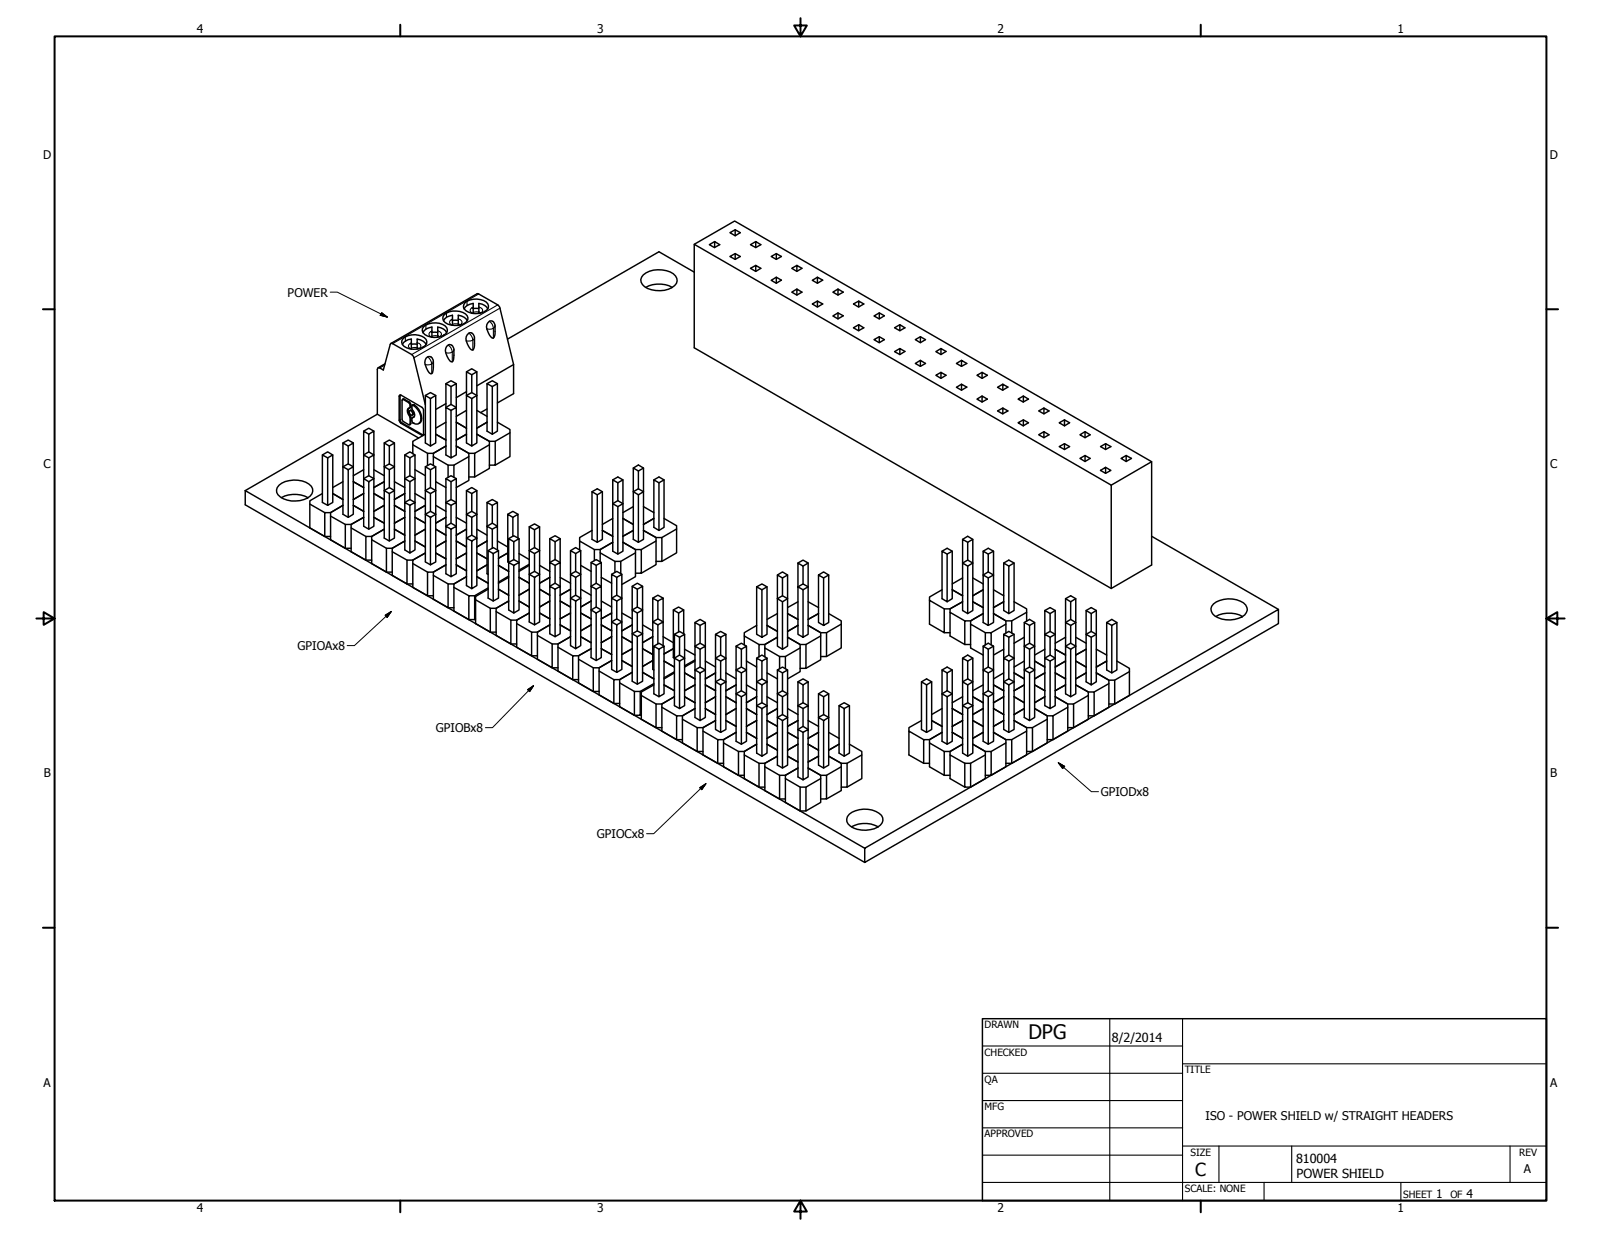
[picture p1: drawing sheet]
<svg xmlns="http://www.w3.org/2000/svg" width="559mm" height="432mm" viewBox="0 0 559 432" stroke-linecap="round" stroke-linejoin="round" font-family="sans-serif">
<defs><g id="words">
<text font-size="7" x="359" y="362.6">DPG</text>
<text font-size="6.3" x="417.2" y="410.6">C</text>
<g font-size="4.4">
<text x="388.1" y="363.7">8/2/2014</text>
<text x="452.4" y="406">810004</text>
<text x="452.5" y="411.2">POWER SHIELD</text>
</g>
<g font-size="4.2">
<text x="68.7" y="11.7">4</text>
<text x="208.4" y="11.7">3</text>
<text x="348.1" y="11.7">2</text>
<text x="487.8" y="11.7">1</text>
<text x="15.1" y="55.5">D</text>
<text x="540.9" y="55.5">D</text>
<text x="100.4" y="103.5">POWER</text>
<text x="15.2" y="163.4">C</text>
<text x="541" y="163.4">C</text>
<text x="103.8" y="226.9">GPIOAx8</text>
<text x="152.1" y="255.5">GPIOBx8</text>
<text x="15.3" y="271.4">B</text>
<text x="541.1" y="271.4">B</text>
<text x="384.2" y="277.9">GPIODx8</text>
<text x="208.3" y="292.5">GPIOCx8</text>
<text x="15.2" y="379.3">A</text>
<text x="541" y="379.3">A</text>
<text x="420.8" y="391.1">ISO - POWER SHIELD w/ STRAIGHT HEADERS</text>
<text x="531.9" y="409.4">A</text>
<text x="501.3" y="418.3">1</text>
<text x="511.8" y="418.3">4</text>
<text x="68.7" y="423.2">4</text>
<text x="208.4" y="423.2">3</text>
<text x="348.1" y="423.2">2</text>
<text x="487.8" y="423.2">1</text>
</g>
<g font-size="3.5">
<text x="343.7" y="358.9">DRAWN</text>
<text x="343.7" y="368.5">CHECKED</text>
<text x="413.5" y="374.6">TITLE</text>
<text x="343.7" y="378">QA</text>
<text x="343.7" y="387.5">MFG</text>
<text x="343.7" y="397.1">APPROVED</text>
<text x="415.5" y="403.4">SIZE</text>
<text x="530.3" y="403.4">REV</text>
<text x="413.5" y="416.1">SCALE: NONE</text>
<text x="489.7" y="418.3">SHEET</text>
<text x="506.2" y="418.3">OF</text>
</g>
</g></defs>
<!-- layer: Visible (ANSI) -->
<g fill="none" stroke="#000" stroke-width=".51">
<path d="M224.5 95.9a9 9 0 0 1 11.3 .4 2.55 2.55 0 0 1-1.3 4.1 9.1 9.1 0 0 1-10.3-1.1 2.32 2.32 0 0 1 .3-3.4zM242.3 85.3l14.1-8.1 145.6 84v36l-14.1 8.2-145.6-84v-36.1l145.6 84.1v36M242.3 95l-12.3-7.1-52.8 30.5M249.4 84.3l-1.8 1.1 1.8 1 1.8-1-1.8-1.1v2.1M256.6 88.5l-1.8 1 1.8 1.1 1.8-1.1-1.8-1v2.1M256.6 80.2l-1.8 1 1.8 1.1 1.8-1.1-1.8-1v2.1M263.8 92.6l-1.9 1.1 1.9 1 1.8-1-1.8-1.1v2.1M263.8 84.3l-1.9 1.1 1.9 1 1.8-1-1.8-1.1v2.1M271 96.8l-1.8 1.1 1.8 1 1.7-1.1-1.7-1v2.1M271 88.5l-1.8 1 1.8 1.1 1.7-1.1-1.7-1v2.1M278.1 92.6l-1.7 1.1 1.7 1 1.8-1-1.8-1.1v2.1M285.3 96.8l-1.8 1.1 1.8 1 1.8-1.1-1.8-1v2.1"/>
<path d="M165.2 107.7v1.7M225.4 100.3a9.7 9.7 0 0 1 9.2 0M278.1 100.9l-1.7 1.1 1.7 1 1.8-1-1.8-1.1v2.1M285.3 105.1l-1.8 1 1.8 1.1 1.8-1.1-1.8-1v2M292.5 109.2l-1.8 1.1 1.8 1 1.8-1.1-1.8-1v2.1M292.5 100.9l-1.8 1.1 1.8 1 1.8-1-1.8-1.1v2.1M299.7 113.3l-1.8 1.1 1.8 1 1.8-1-1.8-1.1v2.1M299.7 105.1l-1.8 1 1.8 1.1 1.8-1.1-1.8-1v2M306.9 117.5l-1.8 1.1 1.8 1 1.8-1-1.8-1.1v2.1M306.9 109.2l-1.8 1.1 1.8 1 1.8-1.1-1.8-1v2.1M314.1 113.3l-1.9 1.1 1.9 1 1.7-1-1.7-1.1v2.1M321.2 117.5l-1.7 1.1 1.7 1 1.8-1-1.8-1.1v2.1"/>
<path d="M148.5 138l1.7-1 1.9 1M150.2 139.1l1.9-1.1v16.6l-1.9 1.1zM150.2 139.1l-1.7-1.1v16.6l1.7 1.1M155.6 133.9l1.8-1 1.9 1M157.4 134.9l-1.8-1v8.3l1.8-1 1.9 1v-8.3l-1.9 1v6.3M162.8 129.8l1.9-1.1 1.7 1.1M164.7 130.8l-1.9-1v8.2l1.9-1 1.7 1v-8.2l-1.7 1v6.2M164.7 139.1l1.7-1.1v16.6l-1.7 1.1zM164.7 139.1l-1.9-1.1v16.6l1.9 1.1M170 133.9l1.8-1 1.8 1M171.8 134.9l1.8-1v16.6l-1.8 1.1zM171.8 134.9l-1.8-1v16.6l1.8 1.1"/>
<path d="M314.1 121.7l-1.9 1 1.9 1.1 1.7-1.1-1.7-1v2.1M321.2 125.8l-1.7 1.1 1.7 1 1.8-1-1.8-1.1v2.1M328.4 130l-1.8 1 1.8 1.1 1.8-1.1-1.8-1v2M328.4 121.7l-1.8 1 1.8 1.1 1.8-1.1-1.8-1v2.1M335.6 134.1l-1.8 1.1 1.8 1 1.8-1.1-1.8-1v2.1M335.6 125.8l-1.8 1.1 1.8 1 1.8-1-1.8-1.1v2.1M342.8 138.2l-1.8 1.1 1.8 1 1.8-1-1.8-1.1v2.1M342.8 130l-1.8 1 1.8 1.1 1.8-1.1-1.8-1v2M350 134.1l-1.8 1.1 1.7 1 1.9-1.1-1.8-1v2.1M357.2 138.2l-1.9 1.1 1.8 1 1.9-1-1.8-1.1v2.1M112.5 158.8l1.9-1.1 1.7 1.1M114.4 159.8l1.7-1v16.6l-1.7 1z"/>
<path d="M114.4 159.8l-1.9-1v16.6l1.9 1M119.7 154.6l1.8-1 1.8 1M121.5 155.7l-1.8-1.1v8.3l1.8-1 1.8 1v-8.3l-1.8 1.1v6.2M126.9 150.5l1.8-1 1.8 1M128.7 151.6l-1.8-1.1v8.3l1.8-1.1 1.8 1.1v-8.3l-1.8 1.1v6.1M128.7 159.8l-1.8-1v8.3l1.8-1 1.8 1v-8.3l-1.8 1v6.3M131.7 144.6l-46.1 26.7M134.1 154.6l1.8-1 1.8 1M135.9 155.7l-1.8-1.1v8.3l1.8-1 1.8 1v-8.3l-1.8 1.1v6.2M141.3 158.8l1.8-1.1 1.7 1.1M143.1 159.8l-1.8-1v8.3l1.8-1 1.7 1v-8.3l-1.7 1v6.3M144.1 155.3l5.1 2.9"/>
<path d="M148.5 151.6l-4.4 2.5v4.3M151.3 159.4l5.1 3M152.1 151.6l3.5 2M155.6 147.4l-3.5 2.1M157.4 143.3l1.9-1.1v16.6l-1.9 1zM157.4 143.3l-1.8-1.1v16.6l1.8 1M159.3 147.4l3.5 2.1M162.8 151.6l-3.5 2M162.8 143.3l-3.5 2.1M163.6 159.4l-5.2 3v4.2M165.7 158.2h-2.1l-4.3-2.5 4.3 2.5v9.5l-4.3 2.5M166.4 143.3l3.6 2.1"/>
<path d="M170 147.4l-3.6 2.1M170.8 155.3l-5.1 2.9v8.3h-2.1M172.8 154.1h-2l-4.4-2.5 4.4 2.5v9.4l-5.1 3M173.6 147.4l4.4 2.5v9.5l-5.2 3M178 151.1l-5.2 3v8.3h-2M350 142.4l-1.8 1 1.7 1.1 1.9-1.1-1.8-1v2.1M357.2 146.6l-1.9 1 1.8 1.1 1.9-1.1-1.8-1v2.1M364.4 150.7l-1.9 1.1 1.9 1 1.7-1-1.7-1.1v2.1M364.4 142.4l-1.9 1 1.9 1.1 1.7-1.1-1.7-1v2.1M371.5 154.9l-1.8 1 1.8 1 1.8-1-1.8-1v2M371.5 146.6l-1.8 1 1.8 1.1 1.8-1.1-1.8-1v2.1M378.7 159l-1.8 1 1.8 1.1 1.8-1.1-1.8-1v2.1"/>
<path d="M378.7 150.7l-1.8 1.1 1.8 1 1.8-1-1.8-1.1v2.1M385.9 154.9l-1.8 1 1.8 1 1.8-1-1.8-1v2M393.1 159l-1.8 1 1.8 1.1 1.8-1.1-1.8-1v2.1M85.6 171.3v4.9l216.2 124.9M85.6 171.3l216.2 124.8M97.4 169.4a9 9 0 0 1 11.2 .3 2.69 2.69 0 0 1-1.3 4.2 9 9 0 0 1-10.3-1.2 2.4 2.4 0 0 1 .4-3.3zM98.2 173.7a9.9 9.9 0 0 1 9.3 0M108.1 176l5.2 2.9M112.5 172.3l-4.4 2.5v9.5l5.2 3v-8.4h2.1l4.3-2.5-4.3 2.5v9.5l5.1 3v-8.3h2.1l4.3-2.5-4.3 2.5v9.5l5.1 2.9v-8.2h2l4.4-2.6-4.4 2.6v9.4l5.2 3v-8.3h2l4.4-2.6-4.4 2.6v9.5l5.1 2.9v-8.3h2.1l4.4-2.5-4.4 2.5v9.5l5.1 3v-8.3h2.1l4.3-2.5-4.3 2.5v9.5l5.1 3v-8.4h2l4.4-2.5-4.4 2.5v9.5l5.2 3v-8.3h2.1M116.1 172.3l3.6 2.1M119.7 168.1l-3.6 2.1M121.5 164l1.8-1.1v16.6l-1.8 1.1z"/>
<path d="M121.5 164l-1.8-1.1v16.6l1.8 1.1M123.3 168.1l3.6 2.1M123.3 176.4l3.6 2.1M126.9 164l-3.6 2.1M126.9 172.3l-3.6 2.1M128.7 168.1l1.8-1v16.6l-1.8 1zM128.7 168.1l-1.8-1v16.6l1.8 1M130.5 164l3.6 2.1M130.5 172.3l3.6 2.1M134.1 168.1l-3.6 2.1M134.1 176.4l-3.6 2.1M135.9 164l-1.8-1.1v8.4l1.8-1.1 1.8 1.1v-8.4l-1.8 1.1v6.2"/>
<path d="M135.9 172.3l1.8-1v16.5l-1.8 1zM135.9 172.3l-1.8-1v16.5l1.8 1M137.7 168.1l3.6 2.1M137.7 176.4l3.6 2.1M141.3 172.3l-3.6 2.1M143.1 168.1l-1.8-1v8.3l1.8-1 1.7 1v-8.3l-1.7 1v6.3M143.1 176.4l1.7-1v16.6l-1.7 1zM143.1 176.4l-1.8-1v16.6l1.8 1M144.8 164l3.7 2.1M144.8 172.3l3.7 2.1M148.5 162.9l1.7-1 1.9 1M148.5 176.4l-3.7 2.1"/>
<path d="M149.2 162.5v-4.3h2.1l4.3-2.5-4.3 2.5v4.3M150.2 164l-1.7-1.1v8.4l1.7-1.1 1.9 1.1v-8.4l-1.9 1.1v6.2M150.2 172.3l-1.7-1v8.2l1.7-1 1.9 1v-8.2l-1.9 1v6.2M152.1 168.1l3.5 2.1M152.1 176.4l3.5 2.1M155.6 167.1l1.8-1 1.9 1M157.4 168.1l-1.8-1v8.3l1.8-1 1.9 1v-8.3l-1.9 1v6.3M157.4 176.4l-1.8-1v8.3l1.8-1.1 1.9 1.1v-8.3l-1.9 1v6.2M158.4 162.4h-2v4.2M162.8 171.3l1.9-1.1 1.7 1.1M164.7 172.3l-1.9-1v8.2l1.9-1 1.7 1v-8.2l-1.7 1v6.2M170 175.4l1.8-1 1.8 1"/>
<path d="M171.8 176.4l-1.8-1v8.3l1.8-1.1 1.8 1.1v-8.3l-1.8 1v6.2M177.2 179.5l1.8-1 1.8 1M206.6 171.6l1.9-1 1.7 1v16.7l-1.7 1M210.2 171.6l-1.7 1.1v16.6l-1.9-1v-16.7l1.9 1.1M213.9 167.5l1.7-1 1.8 1v8.3l-1.8 1v16.6l-1.7-1v-16.6l1.7 1M215.6 174.8l1.8 1v16.6l-1.8 1M215.6 168.5l-1.7-1v8.3l1.7-1M217.4 167.5l-1.8 1v6.3M221 163.4l1.8-1.1 1.8 1.1v8.2l-1.8 1.1v16.6l-1.8-1v-16.7l1.8 1.1M221 176.8l-3.6 2.1M222.8 170.6l1.8 1v16.7l-1.8 1M222.8 164.4l-1.8-1v8.2l1.8-1"/>
<path d="M224.6 163.4l-1.8 1v6.2M224.6 176.8l3.6 2.1M228.2 167.5l1.8-1 1.8 1v16.6l-1.8 1.1M231.8 167.5l-1.8 1v16.7l-1.8-1.1v-16.6l1.8 1M384.1 164.2l1.8-1.1v2.1zM385.9 163.1l1.8 1.1-1.8 1M402 161.2l-14.1 8.2M113.3 187.3h2.1M115.4 180.1l5.1 3M120.5 191.4h2.1M122.6 184.3l5.1 3M127.7 195.5h2"/>
<path d="M129.7 188.4l5.2 3M130.5 180.6l3.6 2M134.9 199.7h2M136.9 192.6l5.1 2.9M137.7 184.7l3.6 2.1M141.3 180.6l-3.6 2M144.1 196.7l5.1 3M144.8 188.8l3.7 2.1M144.8 180.6l3.7 2M148.5 184.7l-3.7 2.1M150.2 180.6l1.9-1.1v16.7l-1.9 1zM150.2 180.6l-1.7-1.1v16.7l1.7 1"/>
<path d="M152.1 184.7l3.5 2.1M152.1 193l3.5 2.1M155.6 180.6l-3.5 2M155.6 188.8l-3.5 2.1M157.4 184.7l1.9-1v16.6l-1.9 1zM157.4 184.7l-1.8-1v16.6l1.8 1M159.3 180.6l3.5 2M159.3 188.8l3.5 2.1M159.3 197.2l3.5 2.1M162.8 184.7l-3.5 2.1M162.8 193l-3.5 2.1M164.7 180.6l-1.9-1.1v8.3l1.9-1 1.7 1v-8.3l-1.7 1.1v6.2"/>
<path d="M164.7 188.8l1.7-1v16.6l-1.7 1.1zM164.7 188.8l-1.9-1v16.6l1.9 1.1M166.4 184.7l3.6 2.1M166.4 193l3.6 2.1M170 188.8l-3.6 2.1M170 197.2l-3.6 2.1M170.4 192.2l1.7-1.1 1.9 1.1M171.8 191.4v-6.7l1.8-1v8.3M171.8 184.7l-1.8-1v16.6l.4 .2M172.1 193.2l1.9-1v16.6l-1.9 1zM172.1 193.2l-1.7-1v16.6l1.7 1M173.6 188.8l3.6 2.1"/>
<path d="M174 197.4l3.5 2.1M177.2 193l-3.2 1.9M177.5 188l1.8-1 1.9 1M179 187.2v-6.6l1.8-1.1v8.3M179 180.6l-1.8-1.1v16.7l.3 .1M179.3 195.3v-6.2l1.9-1.1v8.3l-1.9-1-1.8 1M179.3 189.1l-1.8-1.1v8.3M179.3 197.4l1.9-1.1v16.6l-1.9 1.1zM179.3 197.4l-1.8-1.1v16.6l1.8 1.1M181.2 193.2l3.5 2.1M184.7 183.9l1.9-1 1.7 1M184.7 197l-3.5 2"/>
<path d="M184.7 197.4l-3.5 2.1M186.6 184.9l-1.9-1v8.3l1.9-1.1 1.7 1.1v-8.3l-1.7 1v6.2M186.6 193.2l-1.9-1v8.3l1.9-1 1.7 1v-8.3l-1.7 1v6.3M188.3 197.4l3.6 2.1M191.9 188l1.8-1 1.8 1M193.7 189.1l-1.8-1.1v8.3l1.8-1 1.8 1v-8.3l-1.8 1.1v6.2M193.7 197.4l-1.8-1.1v8.4l1.8-1.1 1.8 1.1v-8.4l-1.8 1.1v6.2M199.1 192.2l1.8-1.1 1.8 1.1M200.9 193.2l-1.8-1v8.3l1.8-1 1.8 1v-8.3l-1.8 1v6.3M202.7 197.4l3.6 2.1M206.3 196.3l1.8-1 1.8 1M206.6 185.2l-4.3 2.4v1.2"/>
<path d="M207.5 191.8l-5.2-3v3.2M208.1 197.4l-1.8-1.1v8.4l1.8-1.1 1.8 1.1v-8.4l-1.8 1.1v6.2M209.5 193v-1.2l4.4-2.5-4.4 2.5h-2v3.9M210.2 185.2l3.7 2M213.9 181l-3.7 2.1M214.6 199.8v-3.8h2.1v4.2M214.6 196l-5.1-3v3.1M217.4 181l3.6 2.1M221 185.2l-3.6 2M221.8 193l-5.1 3M228.2 181l-3.6 2.1M229 196h2v-8.4h-2l-4.4-2.4 4.4 2.4v9.5l-5.2 3"/>
<path d="M229 188.8l-5.2 3M231.8 181l4.4 2.5v9.5l-5.2 3M236.2 184.7l-5.2 2.9M278.5 196.5l1.8-1 1.8 1v8.4l-1.8 1M282.1 196.5l-1.8 1.1M328.8 192.4l1.8-1 1.8 1v16.6l-1.8 1.1M332.4 192.4l-1.8 1v16.7l-1.8-1.1v-16.6l1.8 1M336 188.3l1.8-1.1 1.7 1.1v8.2l-1.7 1.1v16.6l-1.8-1.1v-16.6l1.8 1.1M337.8 195.5l1.7 1v16.6l-1.7 1.1M337.8 189.3l-1.8-1v8.2l1.8-1M339.5 188.3l-1.7 1v6.2M343.2 192.4l1.7-1 1.9 1v8.3l-1.9 1v16.6l-1.7-1v-16.6l1.7 1"/>
<path d="M344.9 199.6l1.9 1.1v16.6l-1.9 1M344.9 193.4l-1.7-1v8.3l1.7-1.1M346.8 192.4l-1.9 1v6.2M350.3 196.5l1.8-1 1.8 1v16.6l-1.8 1.1M353.9 196.5l-1.8 1.1v16.6l-1.8-1.1v-16.6l1.8 1.1M402 187.2l44.2 25.5M142 203.8h2.1M149.2 208h2.1M151.3 200.9l5.1 2.9M156.4 212.2h2M158.4 205l5.2 3M166 209.4l5.1 2.9"/>
<path d="M166 216.1l-.3 .2M166.4 201.3l4 2.3M170.4 205.2l-4.7 2.8v8.3h-2.1M170.4 205.7l-4.4 2.5v9.5l5.1 3v-8.4h2.1l4.3-2.5-4.3 2.5v9.5l5.1 3v-8.3h2l4.4-2.5-4.4 2.5v9.4l5.2 3v-8.2h2.1l4.3-2.6-4.3 2.6v9.4l5.1 3v-8.3h2.1l4.3-2.6-4.3 2.6v9.5l5.1 2.9v-8.3h2l4.4-2.5-4.4 2.5v9.5l5.2 3v-8.3h2l4.4-2.5-4.4 2.5v9.5l5.1 3v-8.4h2.1l4.4-2.5-4.4 2.5v9.5l5.1 3v-8.3h2.1M173.2 213.5l5.1 3M174 205.7l3.5 2.1M177.5 201.1l-3.5 2.1M177.5 201.5l-3.5 2.1M180.3 217.7l5.2 3M181.2 201.5l3.5 2.1M181.2 209.8l3.5 2.1M184.7 205.7l-3.5 2.1"/>
<path d="M186.6 201.5l1.7-1v16.6l-1.7 1zM186.6 201.5l-1.9-1v16.6l1.9 1M188.3 205.7l3.6 2.1M188.3 214l3.6 2M191.9 201.5l-3.6 2.1M191.9 209.8l-3.6 2.1M193.7 205.7l1.8-1v16.5l-1.8 1zM193.7 205.7l-1.8-1v16.5l1.8 1M195.5 209.8l3.6 2.1M195.5 218.1l3.6 2.1M195.5 201.5l3.6 2.1M199.1 205.7l-3.6 2.1"/>
<path d="M199.1 214l-3.6 2M200.9 201.5l-1.8-1v8.3l1.8-1 1.8 1v-8.3l-1.8 1v6.3M200.9 209.8l1.8-1v16.6l-1.8 1zM200.9 209.8l-1.8-1v16.6l1.8 1M202.7 205.7l3.6 2.1M202.7 214l3.6 2M206.3 209.8l-3.6 2.1M206.3 218.1l-3.6 2.1M208.1 205.7l-1.8-1v8.2l1.8-1 1.8 1v-8.2l-1.8 1v6.2M208.1 214l1.8-1.1v16.7l-1.8 1zM208.1 214l-1.8-1.1v16.7l1.8 1M209.9 201.5l3.6 2.1"/>
<path d="M209.9 218.1l3.6 2.1M209.9 209.8l3.6 2.1M213.5 200.5l1.8-1 1.7 1M213.5 214l-3.6 2M215.3 201.5l-1.8-1v8.3l1.8-1 1.7 1v-8.3l-1.7 1v6.3M215.3 209.8l-1.8-1v8.3l1.8-1.1 1.7 1.1v-8.3l-1.7 1v6.2M215.3 218.1l1.7-1v16.6l-1.7 1zM215.3 218.1l-1.8-1v16.6l1.8 1M217 214l3.7 2M220.7 204.7l1.7-1.1 1.9 1.1M220.7 218.1l-3.7 2.1M221.8 200.1h2v-8.3h-2l-4.4-2.5 4.4 2.5v9.5l-4.8 2.7"/>
<path d="M222.4 205.7l-1.7-1v8.2l1.7-1 1.9 1v-8.2l-1.9 1v6.2M222.4 214l-1.7-1.1v8.3l1.7-1 1.9 1v-8.3l-1.9 1.1v6.2M224.3 218.1l3.5 2.1M227.8 208.8l1.8-1 1.9 1M229.6 209.8l-1.8-1v8.3l1.8-1.1 1.9 1.1v-8.3l-1.9 1v6.2M229.6 218.1l-1.8-1v16.6l.4 .2M235 212.9l1.9-1 1.7 1M236.9 214l-1.9-1.1v16.7l.4 .1M242.6 217.3l1.7-1.1 1.9 1.1M244.3 218.3l-1.7-1v8.3l1.7-1.1 1.9 1.1v-8.3l-1.9 1v6.2M264.1 204.9l1.8 1v16.5l-1.8-1v-16.5l1.8-1.1 1.8 1.1v16.5l-1.8 1M264.1 218.3l-4.3 2.6v1.1"/>
<path d="M267.7 204.9l-1.8 1M267.7 218.3l3.6 2.1M271.3 200.7l1.8-1.1 1.8 1.1v8.3l-1.8 1.1M271.3 214.2l-3.6 2M273.1 208v-6.3l-1.8-1v8.3l1.8 1.1v16.5l-1.8-1v-16.6l1.8-1 1.8 1v16.6l-1.8 1M274.9 214.2l3.6 2M274.9 200.7l-1.8 1M278.5 210.1l-3.6 2M278.5 218.3l-3.6 2.1M280.3 203.8v-6.2l-1.8-1.1v8.4l1.8 1v16.5l-1.8-1v-16.5l1.8-1.1 1.8 1.1v16.5l-1.8 1M282.1 210.1l3.6 2M285.7 200.7l1.8 1v16.6l-1.8-1v-16.6l1.8-1.1 1.7 1.1v16.6l-1.7 1"/>
<path d="M285.7 214.2l-3.6 2M289.2 214.2l4.4 2.5v9.5l-5.1 3M289.2 200.7l-1.7 1M293.6 217.9l-5.1 3v8.3h-2.1M328.8 205.9l-4.4 2.5v1.1M329.6 212.5l-5.2-3v8.4l5.2 3v-8.4h2l4.4-2.4-4.4 2.4v1.2M332.4 205.9l3.6 2.1M336 201.7l-3.6 2.1M336.7 216.7l-5.1-3v8.3l5.1 3v-8.3h2.1l4.4-2.5-4.4 2.5v1.2M339.5 210.1l3.7 2M339.5 201.7l3.7 2.1M343.2 205.9l-3.7 2.1"/>
<path d="M346.8 205.9l3.5 2.1M350.3 210.1l-3.5 2M351.1 217.9l-5.2 3M353.9 210.1l4.4 2.4v4.4M357.5 217.3l1.8-1.1 1.8 1.1v8.3l-1.8 1v6.3M358.3 213.7l-5.2 3M359.3 218.3l-1.8-1v8.3l1.8-1.1M361.1 217.3l-1.8 1v6.2M364.7 213.1l1.8-1 1.8 1v8.3l-1.8 1v6.3M366.5 214.2l-1.8-1.1v8.3l1.8-1M368.3 213.1l-1.8 1.1v6.2M371.9 209l1.8-1 1.8 1v8.3l-1.8 1v6.2"/>
<path d="M373.7 210.1l-1.8-1.1v8.3l1.8-1.1M373.7 216.2l1.8 1.1v8.3l-1.8 1v16.6l-1.8-1v-16.6l1.8 1M373.7 218.3l-1.8-1v8.3l1.8-1.1M375.5 209l-1.8 1.1v6.1M379.1 213.1l1.8-1 1.8 1v8.3l-1.8 1v16.7l-1.8-1.1v-16.6l1.8 1M380.9 214.2l-1.8-1.1v8.3l1.8-1M382.7 213.1l-1.8 1.1v6.2M386.3 217.3l1.7-1.1 1.8 1.1v16.6l-1.8 1M389.8 217.3l-1.8 1v16.6l-1.7-1v-16.6l1.7 1M423.5 210.8a9 9 0 0 1 11.3 .4 3.1 3.1 0 0 1-2.5 4.6 9 9 0 0 1-9.1-1.6 2.39 2.39 0 0 1 .3-3.4zM424.4 215.2a9.7 9.7 0 0 1 9.2 0M171.1 220.7h2.1"/>
<path d="M178.3 224.8h2M185.5 228.9h2.1M187.6 221.8l5.1 3M192.7 233.1h2.1M194.8 225.9l5.1 3M199.9 237.2h2M201.9 230.1l5.2 3M202.7 222.2l3.6 2.1M209.1 234.3l5.1 2.9M209.9 226.4l3.6 2.1M213.5 222.2l-3.6 2.1M216.3 238.4l5.1 3"/>
<path d="M217 222.2l3.7 2.1M217 230.6l3.7 2.1M220.7 226.4l-3.7 2.1M222.4 222.2l1.9-1v16.6l-1.9 1zM222.4 222.2l-1.7-1v16.6l1.7 1M224.3 226.4l3.5 2.1M224.3 234.7l3.9 2.3M227.8 222.2l-3.5 2.1M227.8 230.6l-3.5 2.1M228.2 238.6l-4.7 2.8v8.3h-2.1M228.2 225.6l1.8-1.1 1.8 1.1M228.2 239.1l-4.4 2.5v9.5l5.2 2.9v-8.3h2l4.4-2.5-4.4 2.5v9.5l5.2 3v-8.3h2l4.4-2.6-4.4 2.6v9.4l5.1 3v-8.3h2.1l4.3-2.5-4.3 2.5v9.5l5.1 2.9v-8.2h2l4.4-2.5-4.4 2.5v9.5l5.2 2.9v-8.3h2.1l4.3-2.5-4.3 2.5v9.5l5.1 3v-8.4h2.1l4.3-2.4-4.3 2.4v9.6l5.1 2.9v-8.3h2l4.4-2.5-4.4 2.5v9.5l5.2 3v-8.3h2"/>
<path d="M229.6 224.7v-6.6l1.9-1v8.3M230 226.6l1.8-1v16.6l-1.8 1zM230 226.6l-1.8-1v16.6l1.8 1M231.5 222.2l3.5 2.1M231.8 230.8l3.6 2.1M231.8 239.1l3.6 2M235 226.4l-3.2 1.9M235.4 221.4l1.8-1 1.8 1M235.4 234.5l-3.6 2.1M235.4 234.9l-3.6 2.1M236.9 220.6v-6.6l1.7-1.1v8.3M237.2 228.7v-6.3l1.8-1v8.3l-1.8-1-1.8 1"/>
<path d="M237.2 222.4l-1.8-1v8.3M237.2 230.8l1.8-1.1v16.6l-1.8 1zM237.2 230.8l-1.8-1.1v16.6l1.8 1M239 234.9l3.6 2.1M239 226.6l3.6 2.1M242.6 230.4l-3.6 2M242.6 230.8l-3.6 2.1M242.6 239.1l-3.6 2M244.3 226.6l-1.7-1v8.3l1.7-1 1.9 1v-8.3l-1.9 1v6.3M244.3 234.9l1.9-1v16.5l-1.9 1.1zM244.3 234.9l-1.7-1v16.5l1.7 1.1M246.2 230.8l3.5 2.1"/>
<path d="M246.2 239.1l3.5 2M249.7 221.4l1.8-1 1.9 1M249.7 234.9l-3.5 2.1M251.5 222.4l-1.8-1v8.3l1.8-1 1.9 1v-8.3l-1.9 1v6.3M251.5 230.8l-1.8-1.1v8.3l1.8-1 1.9 1v-8.3l-1.9 1.1v6.2M251.5 239.1l1.9-1.1v16.6l-1.9 1.1zM251.5 239.1l-1.8-1.1v16.6l1.8 1.1M253.4 234.9l3.5 2.1M256.9 225.6l1.9-1.1 1.7 1.1M256.9 239.1l-3.5 2M258.8 226.6l-1.9-1v8.3l1.9-1 1.7 1v-8.3l-1.7 1v6.3M258.8 234.9l-1.9-1v8.3l1.9-1.1 1.7 1.1v-8.3l-1.7 1v6.2"/>
<path d="M260.5 230.8l3.6 2.1M260.5 239.1l3.6 2M264.1 229.7l1.8-1 1.8 1M264.9 225l-5.1-3v3.1M265.9 230.8l-1.8-1.1v8.3l1.8-1 1.8 1v-8.3l-1.8 1.1v6.2M265.9 239.1l-1.8-1.1v8.3l1.8-1 1.8 1v-8.3l-1.8 1.1v6.2M267 226.2v-1.2l4.3-2.6-4.3 2.6h-2.1v4.3M267.7 234.9l3.6 2.1M271.3 233.9l1.8-1 1.8 1M272.1 229.2l-5.1-3v3.1M273.1 234.9l-1.8-1v8.3l1.8-1.1 1.8 1.1v-8.3l-1.8 1v6.2M274.1 229.2h-2v4.2"/>
<path d="M278.5 238l1.8-1 1.8 1M279.3 226.2l-5.2 3v4.2M280.3 239.1l-1.8-1.1v8.3l1.8-1 1.8 1v-8.3l-1.8 1.1v6.2M281.3 225h-2l-4.4-2.6 4.4 2.6v9.4l-4.4 2.6M286.4 222l-5.1 3v8.3h-2M288.5 220.9h-2.1l-4.3-2.6 4.3 2.6v9.4l-5.1 3M321.6 238l1.8-1 1.8 1v16.6l-1.8 1.1M325.2 238l-1.8 1.1v16.6l-1.8-1.1v-16.6l1.8 1.1M328.8 233.9l1.8-1 1.8 1v8.3l-1.8 1v16.6l-1.8-1v-16.6l1.8 1M329.6 220.9h2M330.6 234.9l-1.8-1v8.3l1.8-1.1M332.4 233.9l-1.8 1v6.2"/>
<path d="M336 229.7l1.8-1 1.7 1v8.3l-1.7 1.1v6.2M336.7 225h2.1M337.8 230.8l-1.8-1.1v8.3l1.8-1M337.8 237l1.7 1v8.3l-1.7 1v16.7l-1.8-1.1v-16.6l1.8 1M337.8 239.1l-1.8-1.1v8.3l1.8-1M339.5 229.7l-1.7 1.1v6.2M343.2 225.6l1.7-1.1 1.9 1.1v8.3l-1.9 1v6.2M343.2 239.1l-3.7 2M343.9 225.1v-4.2h2v4.2M343.9 220.9l-5.1-3v8.3l4.4 2.5M344.9 226.6l-1.7-1v8.3l1.7-1M344.9 232.9l1.9 1v8.3l-1.9 1v16.6l-1.7-1v-16.6l1.7 1"/>
<path d="M344.9 234.9l-1.7-1v8.3l1.7-1.1M346.8 225.6l-1.9 1v6.3M346.8 239.1l3.5 2M350.3 221.4l1.8-1 1.8 1v8.3l-1.8 1.1v6.2M350.3 226.6l-3.5 2.1M350.3 234.9l-3.5 2.1M351.1 221v-4.3l-4.3-2.5 4.3 2.5h2v4.3M352.1 222.4l-1.8-1v8.3l1.8-1M352.1 228.7l1.8 1v8.3l-1.8 1.1v16.6l-1.8-1.1v-16.6l1.8 1.1M352.1 230.8l-1.8-1.1v8.3l1.8-1M352.1 237l1.8 1v16.6l-1.8 1.1M353.9 221.4l-1.8 1v6.3"/>
<path d="M353.9 234.9l3.6 2.1M357.5 222.4l-3.6 2.1M357.5 239.1l-3.6 2M357.5 230.8l-3.6 2.1M359.3 224.5l1.8 1.1v8.3l-1.8 1v16.6l-1.8-1.1v-16.5l1.8 1M359.3 226.6l-1.8-1v8.3l1.8-1M359.3 232.9l1.8 1v16.5l-1.8 1.1M361.1 230.8l3.6 2.1M361.1 239.1l3.6 2M364.7 234.9l-3.6 2.1M364.7 226.6l-3.6 2.1M366.5 220.4l1.8 1v8.3l-1.8 1.1v16.5l-1.8-1v-16.6l1.8 1.1"/>
<path d="M366.5 222.4l-1.8-1v8.3l1.8-1M366.5 228.7l1.8 1v16.6l-1.8 1M368.3 226.6l3.6 2.1M368.3 234.9l3.6 2.1M371.9 230.8l-3.6 2.1M371.9 222.4l-3.6 2.1M371.9 239.1l-3.6 2M373.7 224.5l1.8 1.1v16.6l-1.8 1M375.5 230.8l3.6 2.1M375.5 222.4l3.6 2.1M379.1 226.6l-3.6 2.1M379.1 234.9l-3.6 2.1"/>
<path d="M380.9 220.4l1.8 1v16.6l-1.8 1.1M382.7 226.6l3.6 2.1M386.3 230.8l-3.6 2.1M387 238.6l-5.1 3M389.8 230.8l4.4 2.5v9.5l-5.1 2.9M394.2 234.4l-5.1 3M207.1 241.4h2M214.2 245.6h2.1M223.8 242.8l5.2 2.9M223.8 249.5l-.3 .2M229 254h2M231 246.9l5.2 3"/>
<path d="M236.2 258.2h2M238.2 251.1l5.1 2.9M239 243.2l3.6 2.1M245.4 255.2l5.1 3M246.2 247.3l3.5 2.1M249.7 243.2l-3.5 2.1M252.5 259.3l5.2 3M253.4 243.2l3.5 2.1M253.4 251.5l3.5 2.1M256.9 247.3l-3.5 2.1M258.8 243.2l1.7-1v16.6l-1.7 1zM258.8 243.2l-1.9-1v16.6l1.9 1"/>
<path d="M260.5 247.3l3.6 2.1M260.5 255.7l3.6 2M264.1 243.2l-3.6 2.1M264.1 251.5l-3.6 2.1M265.9 247.3l1.8-1v16.6l-1.8 1.1zM265.9 247.3l-1.8-1v16.6l1.8 1.1M267.7 259.8l3.6 2.1M267.7 243.2l3.6 2.1M267.7 251.5l3.6 2.1M271.3 247.3l-3.6 2.1M271.3 255.7l-3.6 2M273.1 243.2l-1.8-1v8.2l1.8-1 1.8 1v-8.2l-1.8 1v6.2"/>
<path d="M273.1 251.5l1.8-1.1v16.7l-1.8 1zM273.1 251.5l-1.8-1.1v16.7l1.8 1M274.9 247.3l3.6 2.1M274.9 255.7l3.6 2M278.5 251.5l-3.6 2.1M278.5 259.8l-3.6 2.1M280.3 247.3l-1.8-1v8.3l1.8-1 1.8 1v-8.3l-1.8 1v6.3M280.3 255.7l1.8-1.1v16.6l-1.8 1zM280.3 255.7l-1.8-1.1v16.6l1.8 1M282.1 251.5l3.6 2.1M282.1 259.8l3.6 2.1M285.7 242.2l1.8-1.1 1.7 1.1"/>
<path d="M285.7 255.7l-3.6 2M287.5 243.2l-1.8-1v8.2l1.8-1 1.7 1v-8.2l-1.7 1v6.2M287.5 251.5l1.7-1.1v16.7l-1.7 1zM287.5 251.5l-1.8-1.1v16.7l1.8 1M289.2 255.7l3.7 2M292.9 246.3l1.7-1 1.9 1M292.9 259.8l-3.7 2.1M294.6 247.3l1.9-1v16.6l-1.9 1.1zM294.6 247.3l-1.7-1v16.6l1.7 1.1M296.5 259.8l4.3 2.5v9.5l-5.1 3M321.6 251.5l-4.4 2.5v1.2M322.4 258.2l-5.2-3v8.3l5.2 2.9v-8.2h2l4.4-2.5-4.4 2.5v1.1"/>
<path d="M325.2 251.5l3.6 2.1M328.8 247.3l-3.6 2.1M330.6 241.1l1.8 1.1v16.6l-1.8 1M332.4 255.7l3.6 2M332.4 247.3l3.6 2.1M336 251.5l-3.6 2.1M336 243.2l-3.6 2.1M337.8 245.3l1.7 1v16.6l-1.7 1.1M339.5 243.2l3.7 2.1M339.5 251.5l3.7 2.1M343.2 247.3l-3.7 2.1M343.2 255.7l-3.7 2"/>
<path d="M344.9 241.1l1.9 1.1v16.6l-1.9 1M346.8 247.3l3.5 2.1M350.3 243.2l-3.5 2.1M350.3 251.5l-3.5 2.1M351.1 259.3l-5.2 3M353.9 243.2l3.6 2.1M357.5 247.3l-3.6 2.1M358.3 255.2l-5.2 3M364.7 243.2l-3.6 2.1M365.5 258.2h2v-8.3h-2l-4.4-2.6 4.4 2.6v9.4l-5.1 3M365.5 251.1l-5.1 2.9M372.7 254h2v-8.3h-2l-4.4-2.5 4.4 2.5v9.5l-5.2 3"/>
<path d="M372.7 246.9l-5.2 3M379.9 249.9h2v-8.3h-2l-4.4-2.5 4.4 2.5v9.5l-5.2 2.9M379.9 242.8l-5.2 2.9M387 245.7h2.1v-8.3h-2.1l-4.3-2.5 4.3 2.5v9.5l-5.1 3M243.3 262.3h2.1M250.5 266.4h2M257.7 270.6h2.1M259.8 263.5l5.1 2.9M264.9 274.8h2.1M267 267.7l5.1 2.9M272.1 278.9h2M274.1 271.8l5.2 3"/>
<path d="M274.9 264l3.6 2M285.7 264l-3.6 2M286.4 271.8l-5.1 3v8.3h-2M288.5 270.6h-2.1l-4.3-2.5 4.3 2.5v9.5l-5.1 3M293.6 267.7l-5.1 2.9v8.3h-2.1M295.7 266.4h-2.1l-4.4-2.4 4.4 2.4v9.6l-5.1 2.9M300.8 263.5l-5.1 2.9v8.4h-2.1M322.4 266.4h2M329.6 262.3l-5.2-3v8.4l5.2 2.9v-8.3h2l4.4-2.5-4.4 2.5v1.2M329.6 270.6h2M336.7 266.4h2.1v8.4h-2.1zM336.7 266.4l-5.1-2.9v8.3l5.1 3"/>
<path d="M343.9 270.6h2v-8.3h-2l-4.4-2.5 4.4 2.5v9.5l-5.1 3M343.9 263.5l-5.1 2.9M351.1 266.4h2v-8.2h-2l-4.3-2.5 4.3 2.5v9.5l-5.2 2.9M358.3 262.3h2.1v-8.3h-2.1l-4.4-2.5 4.4 2.5v9.5l-5.2 2.9M296.4 284.2a9 9 0 0 1 11.3 .4 2.68 2.68 0 0 1-1.4 4.1 9.1 9.1 0 0 1-10.3-1 2.49 2.49 0 0 1 .4-3.5zM297.2 288.6a9.9 9.9 0 0 1 9.3 0M301.8 296.1l144.4-83.4v5l-144.4 83.4z"/>
</g>
<!-- layer: Visible Narrow (ANSI) -->
<g fill="none" stroke="#000" stroke-width=".38">
<path d="M141.5 117.6v1.5M143.2 119.9l-.5 .4-.1 .9 1 .7M143.2 119.9l.4 .2M143.6 119.7l-.4 .2M145.6 119.6l1.1 .7 .2 .5-.6 .9M148.7 113.5v1.4M150.4 115.8l-.5 .3-.1 .9 .9 .7M150.4 115.8l.3 .2M150.7 115.6l-.3 .2M152.8 117.3h-2.1M152.8 115.4l1.1 .7 .2 .5-.6 .9M152.8 117.2l.7 .3"/>
<path d="M153.5 117.5l-.2 .1M155.8 109.3v1.4M157.5 111.6l-.4 .4-.1 .8 .9 .7M157.5 111.6l.4 .2M157.9 111.4l-.4 .2M160 113.1l-2.1 .1M160 111.3l.7 .3 .6 .9-.6 .9M160 113l.7 .4M160.7 113.4l-.2 .1M163 105.2v1.4M163.6 116.3a3.2 3.2 0 0 1 1.4 2.4l-.7 .3h-1.5M164.7 107.4l-.4 .4-.2 .9 1.1 .7"/>
<path d="M164.7 107.4l.5 .3M165.2 107.3l-.5 .1M165.6 117.9l-.6 .8v3.5M167.1 102.6l-30.1 17.4M167.1 109h-1.9M167.1 107.2l1.2 .7v.9l-.5 .4M167.1 108.8l.7 .4M167.8 109.2l-.2 .1M170.8 112.1a3 3 0 0 1 1.4 2.5l-.7 .3-1.6-.1M172.8 113.8l-.6 .8v3.4M173.7 106.4l-30 17.4M174.5 107.6l-30 17.3"/>
<path d="M134.2 127.4l-1.6 1.1M139.6 138.1l-.3 .2M141 139.3l-.2 .1M145.6 121.4l-2 .1M145.6 121.3l.7 .4M146.3 121.7l-.3 .1M149.2 124.6a3.3 3.3 0 0 1 1.5 2.5M150.7 127.1l-.7 .2h-1.6M150.7 127.1v3.3M151.3 126.2l-.6 .9M156.5 120.5a3.2 3.2 0 0 1 1.4 2.4M157.9 122.9l-.7 .3-1.6-.1"/>
<path d="M157.9 122.9v3.4M158.4 122.1l-.5 .8M139.6 146.6l-.3 .1M140.2 147.6l-.2 .2M142.4 143.2l-.2 .2M142.9 140.4l-.2 .2M143.1 145l-.2 .2M143.4 142l-.3 .1M143.4 141.2l-.3 .2M143.4 147.8l-.3 .2M143.4 145.6l-.3 .1M144.3 145.6l-.3 .2"/>
<path d="M144.3 144.3l-.2 .2M144.5 141.3l-.3 .2 .3-.2M147.2 146l-.3 .1M147.5 151.8l-.2 .2"/>
</g>
<g fill="none" stroke="#000" stroke-width=".51">
<path d="M136.5 119.9l30-17.3h.6l6.6 3.8 .7 .7 4.9 20.2v10.1l-5.7 3.3M140.7 118.2a6.1 6.1 0 0 1 8 .3 1.8 1.8 0 0 1-1 2.7 6.2 6.2 0 0 1-7.2-.9l-.2-1.4zM147.6 116.1a3.5 3.5 0 0 1 3.1-1.9v3.5M147.9 114a6.1 6.1 0 0 1 8 .4 1.83 1.83 0 0 1-1 2.6 6.2 6.2 0 0 1-7.3-.9l-.2-1.4zM150.7 116h2.1M154.8 112a3.6 3.6 0 0 1 3.1-2v3.5M155.1 109.9a6.2 6.2 0 0 1 8 .3 1.83 1.83 0 0 1-1 2.7 6.5 6.5 0 0 1-7.3-.9l-.2-1.4zM155.9 116.1a3.6 3.6 0 0 0-3.1-1.9v3.5M157.9 111.8h2.1M162.2 105.7a6.1 6.1 0 0 1 8 .3 1.8 1.8 0 0 1-1 2.7 6.2 6.2 0 0 1-7.2-.9l-.3-.7zM163.1 112a3.7 3.7 0 0 0-3.1-2v3.5M165.6 117.9a5.9 5.9 0 0 1-.6 4.3 2.22 2.22 0 0 1-1.8-2 2.6 2.6 0 0 1 .8-4.1h.5l.6 .5 .5 1.4"/>
<path d="M167.1 107.7h-1.9v-1.8a3.9 3.9 0 0 0-3.2 1.9M170.2 107.8a3.7 3.7 0 0 0-3.1-1.9v3.5M170.3 112.6a1.22 1.22 0 0 1 1.7-.4l.7 .9 .1 .7a5.6 5.6 0 0 1-.6 4.2 2.22 2.22 0 0 1-1.8-2 2.87 2.87 0 0 1-.1-3.4zM134.4 127l-2.4 1.4M139.4 138l.6-.1 7.3 4.3 .5 .6v9.1l-.5 .1-7.3-4.2-.6-.7zM139.7 137.9v9l.5 .7 7.6 4.3M140.5 139.4l.5-.1 1.9 1.1a1.42 1.42 0 0 1 .1 2M140.5 139.4l2.2 1.2a1.34 1.34 0 0 1 .2 1.8 1.62 1.62 0 0 0 0 2.8l.2 .5v2.3l-.4 .3-1.9-1.2-.5-.7zM140.5 120.3a3.6 3.6 0 0 1 3.1-1.9v3.5M143.6 120.1h2M148.7 120.3a3.7 3.7 0 0 0-3.1-1.9v3.5M150.5 124.6l.6 .9 .2 .7"/>
<path d="M150.5 124.7a1.59 1.59 0 0 0-1.7 .2 1.59 1.59 0 0 0-.5 1.7l.1 .7a5.5 5.5 0 0 0 1.9 3.2l.6-.3 .2-.5 .2-3.5M155.9 120.9a1.45 1.45 0 0 1 1.7-.4 1.45 1.45 0 0 1 .8 1.6v1.9a2.74 2.74 0 0 1-.5 2.3 2.22 2.22 0 0 1-1.9-2 3.1 3.1 0 0 1-.1-3.4zM162.8 136.7l-3.5 2.1M179.3 127.3l-12.9 7.4M142.7 142.5a2.35 2.35 0 0 0 .6 2.8l.1 2.5-.4 .5M142.9 143.4l.4-.1a1.19 1.19 0 0 1 .7 1.5 .97 .97 0 0 1-1-.4 .97 .97 0 0 1-.1-1zM143 143.3a.91 .91 0 0 1 1.2 .4 .91 .91 0 0 1-.3 1.2M143.9 141.4l.2-.1a5 5 0 0 1 2.8 6l-.8 .6M143.9 141.4a4.8 4.8 0 0 1 2.5 6.2 1.6 1.6 0 0 1-2 .2 1.6 1.6 0 0 1-.6-1.9 1.25 1.25 0 0 0 1-1 1.25 1.25 0 0 0-.4-1.3 1.88 1.88 0 0 1-.5-2.2zM144.5 145.6l-.6 .2M148.5 141.3l-4.2-16.8-.6-.7-6.7-3.8-.6-.1-2.6 9.3-1.7-.9-.4 .7v15.6l14.4 8.3M155.6 140.9l-3.5 2"/>
<path d="M170 142.7l-2.2 1.3"/>
</g>
<g fill="#000">
<circle cx="144.2" cy="147.7" r=".25"/>
<circle cx="144.2" cy="141.5" r=".25"/>
</g>
<!-- layer: Border (ANSI) -->
<g fill="none" stroke="#000" stroke-width=".7">
<path d="M19 12.7h520.8v406.4h-520.8zM139.7 8.6v4.1M279.4 6.3v6.4l-2.2-3.8h4.4l-2.2 3.8M419.1 8.6v4.1M15 107.9h4M539.8 107.9h4M12.7 215.9h6.3l-3.8-2.2v4.4l3.8-2.2M539.8 215.9l3.8 2.2v-4.4l-3.8 2.2h6.3M15 323.8h4M539.8 323.8h4M139.7 419.1v4.1M279.4 419.1l2.2 3.8h-4.4l2.2-3.8v6.3"/>
<path d="M419.1 419.1v4.1"/>
</g>
<!-- layer: Title (ANSI) -->
<g fill="none" stroke="#000" stroke-width=".38">
<path d="M387.3 355.6v63.5M412.7 355.6v63.5M342.9 365.1h69.8M342.9 374.6h69.8M412.7 371.3h127.1M342.9 384.2h69.8M342.9 393.7h69.8M342.9 412.7h196.9M342.9 403.2h69.8M412.7 400h127.1M425.4 400v12.7M441.2 412.7v6.4"/>
<path d="M450.8 400v12.7M488.9 412.7v6.4M527 400v12.7"/>
</g>
<path d="M342.9 355.6h196.9v63.5h-196.9z" fill="none" stroke="#000" stroke-width=".51"/>
<!-- layer: Symbol (ANSI) -->
<path d="M115.3 102h2.4l17.5 8.7M133.2 109.2l2 1.5-2.5-.7zM134.4 214.8l2.2-1.4-1.5 2.1zM136.6 213.4l-12.9 12h-2.5M186.2 239.3l-14.3 14.7h-2.5M184.1 240.7l2.1-1.4-1.4 2.1zM244.2 275l2.2-1.4-1.5 2.1zM246.4 273.6l-18.2 17.4h-2.5M369.4 266.3l2.2 1.2-.7 .8zM369.4 266.3l11.5 10.1h2.5" fill="none" stroke="#000" stroke-width=".35"/>
<path d="M132.7 110l2.5 .7zM133.2 109.2l2 1.5-2.5-.7zM136.6 213.4l-1.5 2.1zM134.4 214.8l2.2-1.4-1.5 2.1zM186.2 239.3l-1.4 2.1zM184.1 240.7l2.1-1.4-1.4 2.1zM246.4 273.6l-1.5 2.1zM244.2 275l2.2-1.4-1.5 2.1zM369.4 266.3l2.2 1.2zM369.4 266.3l2.2 1.2-.7 .8z" fill="#000" stroke="#000" stroke-width=".35"/>
<use href="#words"/>
</svg>
